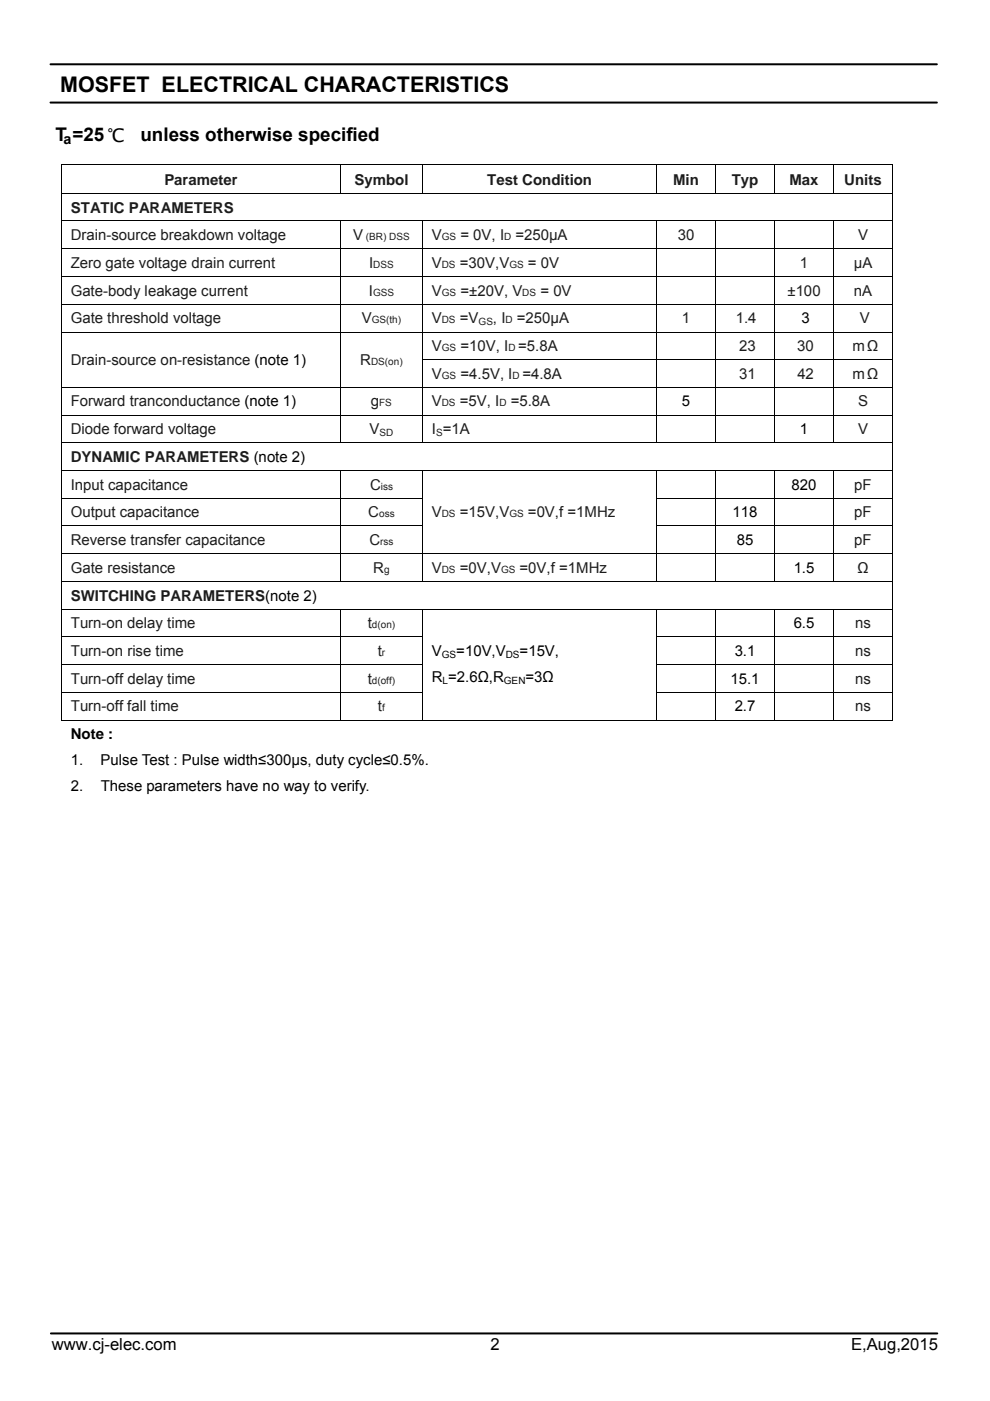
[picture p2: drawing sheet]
<svg xmlns="http://www.w3.org/2000/svg" width="210mm" height="297mm" viewBox="0 0 210 297" stroke-linecap="round" stroke-linejoin="round" font-family="sans-serif">
<defs><g id="words">
<text font-size="4.6" x="12.7" y="19.4">MOSFET ELECTRICAL CHARACTERISTICS</text>
<g font-size="4">
<text x="11.8" y="29.8">T =25 ℃</text>
<text x="29.8" y="29.8">unless otherwise specified</text>
</g>
<g font-size="3.5">
<text x="11" y="286.2">www.cj-elec.com</text>
<text x="104" y="286.2">2</text>
<text x="180.5" y="286.2">E,Aug,2015</text>
</g>
<g font-size="3.2" fill="#1f1c1d">
<text x="34.9" y="39.2">Parameter</text>
<text x="75.2" y="39.2">Symbol</text>
<text x="103.4" y="39.2">Test Condition</text>
<text x="142.8" y="39.2">Min</text>
<text x="155.2" y="39.2">Typ</text>
<text x="167.4" y="39.2">Max</text>
<text x="179.1" y="39.2">Units</text>
<text x="15" y="45.1">STATIC PARAMETERS</text>
<text x="15" y="50.9">Drain-source breakdown voltage</text>
<text x="74.9" y="50.9">V</text>
<text x="91.6" y="50.9">V</text>
<text x="97.7" y="50.9">= 0V, I</text>
<text x="109.3" y="50.9">=250µA</text>
<text x="143.8" y="50.9">30</text>
<text x="182" y="50.9">V</text>
<text x="15" y="56.8">Zero gate voltage drain current</text>
<text x="78.3" y="56.8">I</text>
<text x="91.6" y="56.8">V</text>
<text x="97.5" y="56.8">=30V,V</text>
<text x="112" y="56.8">= 0V</text>
<text x="169.7" y="56.8">1</text>
<text x="181.1" y="56.8">µA</text>
<text x="15" y="62.7">Gate-body leakage current</text>
<text x="78.2" y="62.7">I</text>
<text x="91.6" y="62.7">V</text>
<text x="97.7" y="62.7">=±20V, V</text>
<text x="114.6" y="62.7">= 0V</text>
<text x="167" y="62.7">±100</text>
<text x="181.1" y="62.7">nA</text>
<text x="15" y="68.5">Gate threshold voltage</text>
<text x="76.7" y="68.5">V</text>
<text x="91.6" y="68.5">V</text>
<text x="97.5" y="68.5">=V</text>
<text x="104.6" y="68.5">, I</text>
<text x="109.6" y="68.5">=250µA</text>
<text x="144.6" y="68.5">1</text>
<text x="156.1" y="68.5">1.4</text>
<text x="182.3" y="68.5">V</text>
<text x="15" y="77.3">Drain-source on-resistance (note 1)</text>
<text x="76.4" y="77.3">R</text>
<text x="91.6" y="74.4">V</text>
<text x="97.7" y="74.4">=10V, I =5.8A</text>
<text x="156.8" y="74.4">23</text>
<text x="169.1" y="74.4">30</text>
<text x="180.8" y="74.4">mΩ</text>
<text x="91.6" y="80.3">V</text>
<text x="97.7" y="80.3">=4.5V, I =4.8A</text>
<text x="156.8" y="80.3">31</text>
<text x="169.1" y="80.3">42</text>
<text x="180.8" y="80.3">mΩ</text>
<text x="15" y="86.2">Forward tranconductance (note 1)</text>
<text x="78.7" y="86.2">g</text>
<text x="91.6" y="86.2">V</text>
<text x="97.5" y="86.2">=5V, I</text>
<text x="108.3" y="86.2">=5.8A</text>
<text x="182" y="86.2">S</text>
<text x="15" y="92">Diode forward voltage</text>
<text x="78.4" y="92">V</text>
<text x="91.6" y="92">I =1A</text>
<text x="182" y="92">V</text>
<text x="15" y="98">DYNAMIC PARAMETERS (note 2)</text>
<text x="15" y="103.8">Input capacitance</text>
<text x="78.5" y="103.8">C</text>
<text x="181.2" y="103.8">pF</text>
<text x="15" y="109.7">Output capacitance</text>
<text x="78.1" y="109.7">C</text>
<text x="91.6" y="109.6">V</text>
<text x="97.5" y="109.6">=15V,V</text>
<text x="112" y="109.6">=0V,f =1MHz</text>
<text x="181.2" y="109.7">pF</text>
<text x="15" y="115.5">Reverse transfer capacitance</text>
<text x="78.4" y="115.5">C</text>
<text x="181.2" y="115.5">pF</text>
<text x="15" y="121.4">Gate resistance</text>
<text x="79.2" y="121.4">R</text>
<text x="91.6" y="121.4">V</text>
<text x="97.5" y="121.4">=0V,V</text>
<text x="110.2" y="121.4">=0V,f =1MHz</text>
<text x="181.8" y="121.4">Ω</text>
<text x="15" y="127.4">SWITCHING PARAMETERS(note 2)</text>
<text x="15" y="133.2">Turn-on delay time</text>
<text x="78" y="133.2">t</text>
<text x="181.4" y="133.2">ns</text>
<text x="15" y="139.1">Turn-on rise time</text>
<text x="80.1" y="139.1">t</text>
<text x="181.4" y="139.1">ns</text>
<text x="15" y="144.9">Turn-off delay time</text>
<text x="78" y="144.9">t</text>
<text x="181.4" y="144.9">ns</text>
<text x="15" y="150.8">Turn-off fall time</text>
<text x="80.2" y="150.8">t</text>
<text x="181.4" y="150.8">ns</text>
</g>
<g font-size="3.2">
<text x="170" y="68.5">3</text>
<text x="144.6" y="86.1">5</text>
<text x="169.7" y="92">1</text>
<text x="167.9" y="103.8">820</text>
<text x="155.4" y="109.7">118</text>
<text x="156.3" y="115.5">85</text>
<text x="168.3" y="121.4">1.5</text>
<text x="168.3" y="133.2">6.5</text>
<text x="91.6" y="139.2">V</text>
<text x="96.8" y="139.2">=10V,V</text>
<text x="110.2" y="139.2">=15V,</text>
<text x="155.8" y="139.1">3.1</text>
<text x="91.6" y="144.7">R =2.6Ω,R</text>
<text x="111.5" y="144.7">=3Ω</text>
<text x="154.9" y="144.9">15.1</text>
<text x="155.8" y="150.8">2.7</text>
<text x="15" y="156.7">Note :</text>
<text x="15" y="162.1">1.</text>
<text x="15" y="167.6">2.</text>
<text x="21.4" y="162.1">Pulse Test : Pulse width≤300µs, duty cycle≤0.5%.</text>
<text x="21.4" y="167.6">These parameters have no way to verify.</text>
</g>
<text font-size="3" x="13.4" y="30.6">a</text>
<g font-size="2.1" fill="#1f1c1d">
<text x="77.6" y="50.9">(BR) DSS</text>
<text x="93.7" y="50.9">GS</text>
<text x="106.9" y="50.9">D</text>
<text x="79.2" y="56.8">DSS</text>
<text x="93.7" y="56.8">DS</text>
<text x="108" y="56.8">GS</text>
<text x="79.1" y="62.7">GSS</text>
<text x="93.7" y="62.7">GS</text>
<text x="110.8" y="62.7">DS</text>
<text x="78.8" y="68.5">GS(th)</text>
<text x="93.7" y="68.5">DS</text>
<text x="101.5" y="68.9">GS</text>
<text x="107.2" y="68.5">D</text>
<text x="78.7" y="77.3">DS(on)</text>
<text x="93.7" y="74.4">GS</text>
<text x="107.8" y="74.4">D</text>
<text x="93.7" y="80.3">GS</text>
<text x="108.7" y="80.3">D</text>
<text x="80.4" y="86.2">FS</text>
<text x="93.7" y="86.2">DS</text>
<text x="105.9" y="86.2">D</text>
<text x="80.5" y="92.4">SD</text>
<text x="92.5" y="92.4">S</text>
<text x="80.8" y="103.8">iss</text>
<text x="80.4" y="109.7">oss</text>
<text x="93.7" y="109.6">DS</text>
<text x="108" y="109.6">GS</text>
<text x="80.6" y="115.5">rss</text>
<text x="81.5" y="121.4">g</text>
<text x="93.7" y="121.4">DS</text>
<text x="106.3" y="121.4">GS</text>
<text x="78.9" y="133.2">d(on)</text>
<text x="81" y="139.1">r</text>
<text x="78.9" y="144.9">d(off)</text>
<text x="81" y="150.8">f</text>
</g>
<g font-size="2.1">
<text x="93.7" y="139.5">GS</text>
<text x="107.3" y="139.5">DS</text>
<text x="93.9" y="145">L</text>
<text x="106.9" y="145">GEN</text>
</g>
</g></defs>
<path d="M13 34.9h.2v.1h-.2zM189.2 34.9h.2v.1h-.2zM13 76.2h.2v.1h-.2zM72.1 76.2h.1v.1h-.1zM189.2 152.6h.2v.2h-.2z" fill="#000"/>
<g fill="none" stroke="#000" stroke-width=".21">
<path d="M13 34.9h176.4M13.1 35v5.9M72.2 35v5.9M89.7 35v5.9M139.3 35v5.9M151.8 35v5.9M164.3 35v5.9M176.8 35v5.9M189.3 35v5.9M13 41h176.4M13 46.9h176.4M13 52.8h176.4"/>
<path d="M13 58.6h176.4M13.1 41.1v5.7M13.1 46.9v5.8M13.1 52.8v5.8M13.1 58.7v5.7M72.2 46.9v5.8M72.2 52.8v5.8M72.2 58.7v5.7M89.7 46.9v5.8M89.7 52.8v5.8M89.7 58.7v5.7M139.3 46.9v5.8"/>
<path d="M139.3 52.8v5.8M139.3 58.7v5.7M151.8 46.9v5.8M151.8 52.8v5.8M151.8 58.7v5.7M164.3 46.9v5.8M164.3 52.8v5.8M164.3 58.7v5.7M176.8 46.9v5.8M176.8 52.8v5.8M176.8 58.7v5.7M189.3 41.1v5.7"/>
<path d="M189.3 46.9v5.8M189.3 52.8v5.8M189.3 58.7v5.7M13 64.5h176.4M13 70.4h176.4M13.1 64.6v5.7M13.1 70.5v5.7M13.1 76.3v5.8M72.2 64.6v5.7M72.2 70.5v5.7M72.2 76.3v5.8M89.6 76.3h99.8"/>
<path d="M89.7 64.6v5.7M89.7 70.5v5.7M89.7 76.3v5.8M139.3 64.6v5.7M139.3 70.5v5.7M139.3 76.3v5.8M151.8 64.6v5.7M151.8 70.5v5.7M151.8 76.3v5.8M164.3 64.6v5.7M164.3 70.5v5.7M164.3 76.3v5.8"/>
<path d="M176.8 64.6v5.7M176.8 70.5v5.7M176.8 76.3v5.8M189.3 64.6v5.7M189.3 70.5v5.7M189.3 76.3v5.8M13 82.1h176.4M13 88h176.4M13 93.9h176.4M13 99.7h176.4M13.1 82.2v5.7M13.1 88.1v5.7"/>
<path d="M13.1 94v5.7M13.1 99.8v5.7M72.2 82.2v5.7M72.2 88.1v5.7M72.2 99.8v5.7M89.7 82.2v5.7M89.7 88.1v5.7M89.7 99.8v5.7M139.3 82.2v5.7M139.3 88.1v5.7M139.3 99.8v5.7M151.8 82.2v5.7"/>
<path d="M151.8 88.1v5.7M151.8 99.8v5.7M164.3 82.2v5.7M164.3 88.1v5.7M164.3 99.8v5.7M176.8 82.2v5.7M176.8 88.1v5.7M176.8 99.8v5.7M189.3 82.2v5.7M189.3 88.1v5.7M189.3 94v5.7M189.3 99.8v5.7"/>
<path d="M13 105.6h76.8M13 111.5h76.8M13 117.4h176.4M13.1 105.7v5.7M13.1 111.6v5.7M13.1 117.5v5.7M72.2 105.7v5.7M72.2 111.6v5.7M72.2 117.5v5.7M89.7 105.7v5.7M89.7 111.6v5.7M89.7 117.5v5.7"/>
<path d="M139.2 105.6h50.2M139.2 111.5h50.2M139.3 105.7v5.7M139.3 111.6v5.7M139.3 117.5v5.7M151.8 105.7v5.7M151.8 111.6v5.7M151.8 117.5v5.7M164.3 105.7v5.7M164.3 111.6v5.7M164.3 117.5v5.7M176.8 105.7v5.7"/>
<path d="M176.8 111.6v5.7M176.8 117.5v5.7M189.3 105.7v5.7M189.3 111.6v5.7M189.3 117.5v5.7M13 123.2h176.4M13 129.1h176.4M13 135h76.8M13.1 123.3v5.8M13.1 129.2v5.7M13.1 135.1v5.7M72.2 129.2v5.7"/>
<path d="M72.2 135.1v5.7M89.7 129.2v5.7M89.7 135.1v5.7M139.2 135h50.2M139.3 129.2v5.7M139.3 135.1v5.7M151.8 129.2v5.7M151.8 135.1v5.7M164.3 129.2v5.7M164.3 135.1v5.7M176.8 129.2v5.7M176.8 135.1v5.7"/>
<path d="M189.3 123.3v5.8M189.3 129.2v5.7M189.3 135.1v5.7M13 140.9h76.8M13 146.8h76.8M13 152.7h59.1M13.1 141v5.7M13.1 146.9v5.9M72.2 141v5.7M72.2 146.9v5.9M72.2 152.7h17.4M89.7 141v5.7"/>
<path d="M89.7 146.9v5.9M89.8 152.7h49.4M139.2 140.9h50.2M139.2 146.8h50.2M139.3 141v5.7M139.3 146.9v5.9M139.3 152.7h12.4M151.8 141v5.7M151.8 146.9v5.9M151.9 152.7h12.3M164.3 141v5.7M164.3 146.9v5.9"/>
<path d="M164.4 152.7h12.3M176.8 141v5.7M176.8 146.9v5.9M176.9 152.7h12.3M189.3 141v5.7M189.3 146.9v5.9"/>
</g>
<path d="M10.7 13.6h188M10.7 21.7h188M10.8 282.7h188" fill="none" stroke="#000" stroke-width=".42"/>
<use href="#words"/>
</svg>
